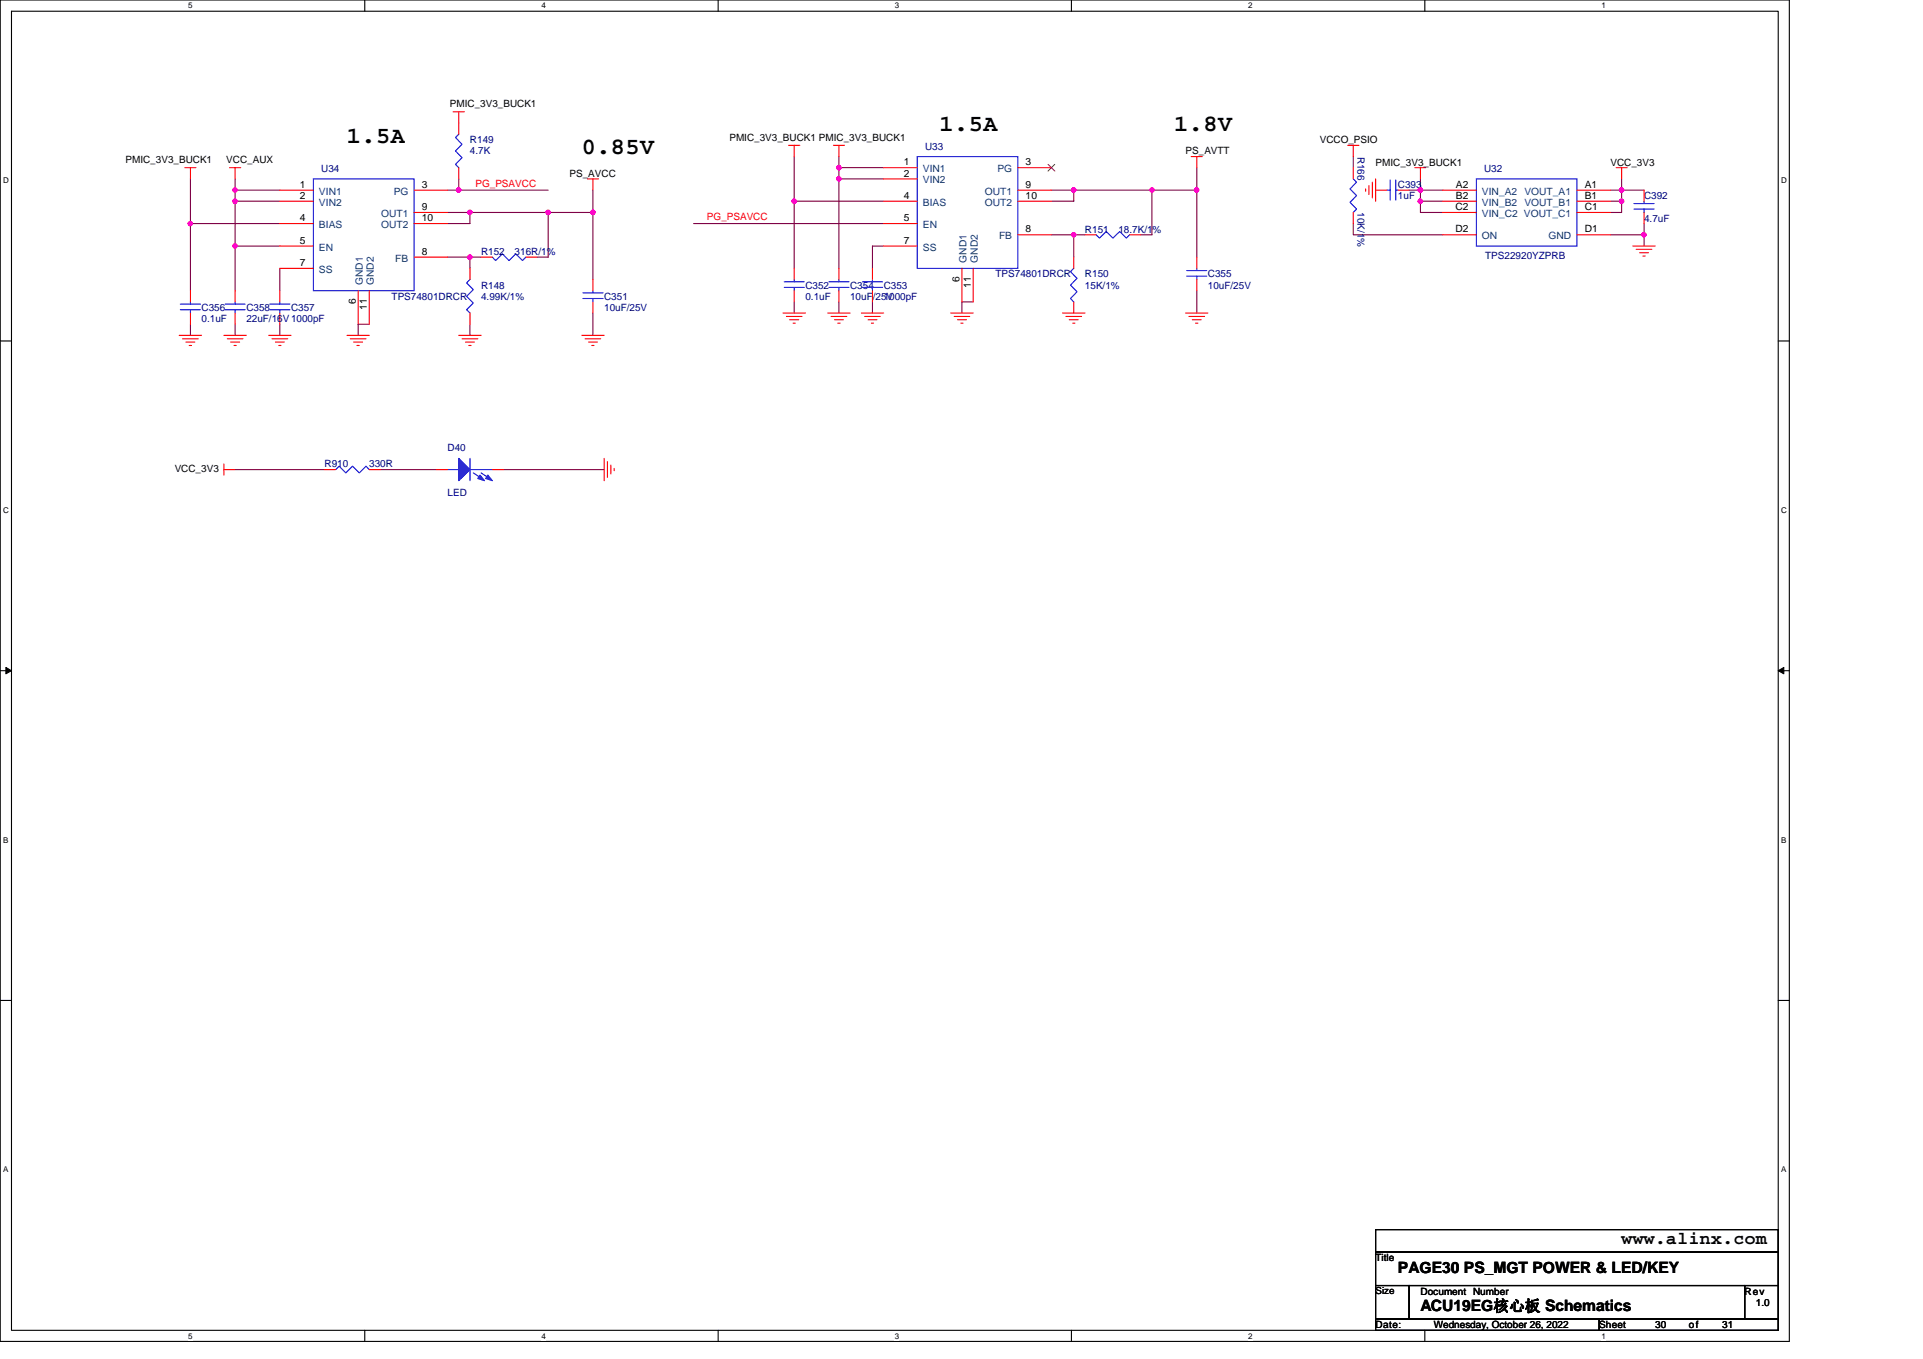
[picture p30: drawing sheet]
<svg xmlns="http://www.w3.org/2000/svg" width="297mm" height="210mm" viewBox="0 0 297 210" stroke-linecap="round" stroke-linejoin="round" font-family="sans-serif">
<defs><g id="words">
<g font-size="3.6">
<text x="53.6" y="22">1.5A</text>
<text x="89.9" y="23.8">0.85V</text>
<text x="145.1" y="20.3">1.5A</text>
<text x="181.4" y="20.3">1.8V</text>
</g>
<text font-size="2.8" x="250.5" y="192.3">www.alinx.com</text>
<g font-size="2.4">
<text x="215.9" y="196.7">PAGE30 PS_MGT POWER &amp; LED/KEY</text>
<text x="219.4" y="202.6">ACU19EG核心板 Schematics</text>
</g>
<g font-size="1.5">
<text x="69.5" y="16.6">PMIC_3V3_BUCK1</text>
<text x="112.7" y="21.8">PMIC_3V3_BUCK1 PMIC_3V3_BUCK1</text>
<text x="183.1" y="23.9">PS_AVTT</text>
<text x="203.9" y="22.1">VCCO_PSIO</text>
<text x="19.4" y="25.2">PMIC_3V3_BUCK1</text>
<text x="34.9" y="25.2">VCC_AUX</text>
<text x="46.3" y="29">1</text>
<text x="65.2" y="29">3</text>
<text x="88" y="27.3">PS_AVCC</text>
<text x="139.6" y="25.5">1</text>
<text x="139.6" y="27.3">2</text>
<text x="158.4" y="29">9</text>
<text x="158.4" y="25.5">3</text>
<text x="212.5" y="25.6">PMIC_3V3_BUCK1</text>
<text x="224.9" y="29">A2</text>
<text x="244.8" y="29">A1</text>
<text x="248.8" y="25.6">VCC_3V3</text>
<text x="46.3" y="30.7">2</text>
<text x="46.3" y="34.2">4</text>
<text x="65.2" y="32.5">9</text>
<text x="65.2" y="34.2">10</text>
<text x="139.6" y="30.7">4</text>
<text x="139.6" y="34.2">5</text>
<text x="158.4" y="35.9">8</text>
<text x="158.4" y="30.7">10</text>
<text x="224.8" y="32.5">C2</text>
<text x="224.8" y="35.9">D2</text>
<text x="224.9" y="30.7">B2</text>
<text x="244.8" y="35.9">D1</text>
<text x="244.8" y="32.5">C1</text>
<text x="244.8" y="30.7">B1</text>
<text x="46.3" y="37.7">5</text>
<text x="46.3" y="41.1">7</text>
<text x="65.2" y="39.4">8</text>
<text x="139.6" y="37.7">7</text>
<text x="55" y="47" transform="rotate(-90 55 47)">6</text>
<text x="56.7" y="47.9" transform="rotate(-90 56.7 47.9)">11</text>
<text x="148.2" y="43.6" transform="rotate(-90 148.2 43.6)">6</text>
<text x="150" y="44.4" transform="rotate(-90 150 44.4)">11</text>
<text x="27" y="72.9">VCC_3V3</text>
<text x="212.5" y="194.9">Title</text>
<text x="212.5" y="200">Size</text>
<text x="219.4" y="200">Document Number</text>
<text x="269.5" y="200">Rev</text>
<text x="271.2" y="201.8">1.0</text>
<text x="212.5" y="205.2">Date:</text>
<text x="221.5" y="205.2">Wednesday, October 26, 2022</text>
<text x="247" y="205.2">Sheet</text>
<text x="255.7" y="205.2">30</text>
<text x="260.9" y="205.2">of</text>
<text x="266" y="205.2">31</text>
</g>
<g font-size="1.5" fill="#000080">
<text x="72.6" y="22.1">R149</text>
<text x="72.6" y="23.9">4.7K</text>
<text x="142.9" y="23.2">U33</text>
<text x="49.6" y="26.6">U34</text>
<text x="209.7" y="24.2" transform="rotate(90 209.7 24.2)">R166</text>
<text x="215.9" y="29">C393</text>
<text x="229.3" y="26.6">U32</text>
<text x="167.6" y="35.9">R151</text>
<text x="172.8" y="35.9">18.7K/1%</text>
<text x="209.7" y="32.8" transform="rotate(90 209.7 32.8)">10K/1%</text>
<text x="215.9" y="30.8">1uF</text>
<text x="254" y="30.8">C392</text>
<text x="254" y="34.2">4.7uF</text>
<text x="74.3" y="39.4">R152</text>
<text x="79.5" y="39.4">316R/1%</text>
<text x="229.4" y="40.1">TPS22920YZPRB</text>
<text x="60.5" y="46.3">TPS74801DRCR</text>
<text x="74.3" y="44.6">R148</text>
<text x="74.3" y="46.3">4.99K/1%</text>
<text x="93.3" y="46.3">C351</text>
<text x="124.4" y="44.6">C352</text>
<text x="124.4" y="46.3">0.1uF</text>
<text x="131.3" y="44.6">C354</text>
<text x="131.3" y="46.3">10uF/25V</text>
<text x="136.5" y="44.6">C353</text>
<text x="136.5" y="46.3">1000pF</text>
<text x="153.8" y="42.9">TPS74801DRCR</text>
<text x="167.6" y="42.9">R150</text>
<text x="167.6" y="44.6">15K/1%</text>
<text x="186.6" y="42.9">C355</text>
<text x="186.6" y="44.6">10uF/25V</text>
<text x="31.1" y="48">C356</text>
<text x="31.1" y="49.8">0.1uF</text>
<text x="38.1" y="48">C358</text>
<text x="38.1" y="49.8">22uF/16V1000pF</text>
<text x="45" y="48">C357</text>
<text x="93.3" y="48">10uF/25V</text>
<text x="69.1" y="69.6">D40</text>
<text x="50.1" y="72.2">R910</text>
<text x="57" y="72.2">330R</text>
<text x="69.1" y="76.7">LED</text>
</g>
<g font-size="1.5" fill="#f00">
<text x="73.4" y="28.8">PG_PSAVCC</text>
<text x="109.2" y="34">PG_PSAVCC</text>
</g>
<g font-size="1.5" fill="#004080">
<text x="142.6" y="26.6">VIN1</text>
<text x="142.6" y="28.3">VIN2</text>
<text x="154.1" y="26.6">PG</text>
<text x="49.3" y="30.1">VIN1</text>
<text x="49.3" y="31.8">VIN2</text>
<text x="49.3" y="35.2">BIAS</text>
<text x="58.9" y="33.5">OUT1</text>
<text x="58.9" y="35.2">OUT2</text>
<text x="60.8" y="30.1">PG</text>
<text x="142.6" y="31.8">BIAS</text>
<text x="142.6" y="35.2">EN</text>
<text x="152.1" y="30.1">OUT1</text>
<text x="152.1" y="31.8">OUT2</text>
<text x="228.9" y="30.1">VIN_A2</text>
<text x="228.9" y="31.8">VIN_B2</text>
<text x="228.9" y="33.5">VIN_C2 VOUT_C1</text>
<text x="235.5" y="30.1">VOUT_A1</text>
<text x="235.5" y="31.8">VOUT_B1</text>
<text x="49.3" y="38.7">EN</text>
<text x="61.1" y="40.4">FB</text>
<text x="142.6" y="38.7">SS</text>
<text x="149.3" y="40.6" transform="rotate(-90 149.3 40.6)">GND1</text>
<text x="151" y="40.6" transform="rotate(-90 151 40.6)">GND2</text>
<text x="154.3" y="37">FB</text>
<text x="228.9" y="37">ON</text>
<text x="239.2" y="37">GND</text>
<text x="49.3" y="42.2">SS</text>
<text x="56" y="44" transform="rotate(-90 56 44)">GND1</text>
<text x="57.8" y="44" transform="rotate(-90 57.8 44)">GND2</text>
</g>
<g font-size="1.2">
<text x="29.1" y="1.3">5</text>
<text x="83.6" y="1.3">4</text>
<text x="138.2" y="1.3">3</text>
<text x="192.8" y="1.3">2</text>
<text x="247.4" y="1.3">1</text>
<text x=".5" y="28.3">D</text>
<text x="275.1" y="28.3">D</text>
<text x=".5" y="79.2">C</text>
<text x="275.1" y="79.2">C</text>
<text x=".5" y="130.2">B</text>
<text x="275.1" y="130.2">B</text>
<text x=".5" y="181.1">A</text>
<text x="275.1" y="181.1">A</text>
<text x="29.1" y="206.8">5</text>
<text x="83.6" y="206.8">4</text>
<text x="138.2" y="206.8">3</text>
<text x="192.8" y="206.8">2</text>
<text x="247.4" y="206.8">1</text>
</g>
</g></defs>
<path d="M0 0h276.4v207.3h-276.4zM1.8 1.7h272.9v203.8h-272.9z" fill="none" stroke="#000" stroke-width=".17"/>
<g fill="#fff">
<path d="M29.1 .2h.6v1.4h-.6z"/>
<path d="M29.1 205.7h.6v1.4h-.6z"/>
</g>
<path d="M56.3 0v1.7M56.3 205.5v1.8" fill="none" stroke="#000" stroke-width=".17"/>
<g fill="#fff">
<path d="M83.6 .2h.7v1.4h-.7z"/>
<path d="M83.6 205.7h.7v1.4h-.7z"/>
</g>
<path d="M110.9 0v1.7M110.9 205.5v1.8" fill="none" stroke="#000" stroke-width=".17"/>
<g fill="#fff">
<path d="M138.2 .2h.7v1.4h-.7z"/>
<path d="M138.2 205.7h.7v1.4h-.7z"/>
</g>
<path d="M165.5 0v1.7M165.5 205.5v1.8" fill="none" stroke="#000" stroke-width=".17"/>
<g fill="#fff">
<path d="M192.8 .2h.6v1.4h-.6z"/>
<path d="M192.8 205.7h.6v1.4h-.6z"/>
</g>
<path d="M220.1 0v1.7M220.1 205.5v1.8" fill="none" stroke="#000" stroke-width=".17"/>
<g fill="#fff">
<path d="M247.4 .2h.6v1.4h-.6z"/>
<path d="M247.4 205.7h.6v1.4h-.6z"/>
<path d="M.5 27.2h.8v1.4h-.8z"/>
<path d="M275.1 27.2h.9v1.4h-.9z"/>
<path d="M.5 78.1h.8v1.4h-.8z"/>
<path d="M275.1 78.1h.9v1.4h-.9z"/>
</g>
<path d="M0 52.7h1.8M274.7 52.7h1.7" fill="none" stroke="#000" stroke-width=".17"/>
<g fill="#fff">
<path d="M.5 129.1h.8v1.4h-.8z"/>
<path d="M275.1 129.1h.8v1.4h-.8z"/>
</g>
<path d="M0 103.6h1.8M274.7 103.6h1.7" fill="none" stroke="#000" stroke-width=".17"/>
<path d="M.9 103.1l.9 .5-.9 .5zM274.7 103.6l.8-.5v1z" fill="#000" stroke="#000" stroke-width=".15"/>
<g fill="#fff">
<path d="M.5 180h.8v1.4h-.8z"/>
<path d="M275.1 180h.8v1.4h-.8z"/>
</g>
<path d="M0 154.6h1.8M274.7 154.6h1.7M212.5 190h62.2v3.5h-62.2zM212.5 193.5h62.2v5.1h-62.2zM212.5 198.6h5.2v5.2h-5.2zM217.7 198.6h51.8v5.2h-51.8zM269.5 198.6h5.2v5.2h-5.2zM212.5 203.8h34.5v1.7h-34.5zM247 203.8h27.7v1.7h-27.7z" fill="none" stroke="#000" stroke-width=".17"/>
<g fill="none" stroke="#800040" stroke-width=".17">
<path d="M29.4 34.5h13.8M29.4 27.6v6.9M29.4 34.5v10.4M36.3 38v6.9M36.3 29.4h6.9M36.3 29.4v1.7h6.9M36.3 27.6v1.8M36.3 31.1v6.9h6.9M69.1 32.8h3.5M69.1 39.7h3.5v1.8M69.1 29.4h1.8M70.9 29.4h13.8"/>
<path d="M70.9 27.6v1.8M72.6 32.8h12.1M72.6 32.8v1.7h-3.5M72.6 39.7h1.7M84.7 32.8h6.9M84.7 32.8v6.9h-1.8M91.6 29.4v3.4M91.6 32.8v10.4M107.1 34.5h29.4M122.7 24.2v6.9h13.8M122.7 31.1v10.4M129.6 24.2v1.7h6.9"/>
<path d="M129.6 25.9v1.7h6.9M129.6 27.6v13.9M136.5 38h-1.7v3.5M162.4 29.4h3.5M162.4 36.3h3.5v3.4M165.9 29.4v1.7h-3.5M165.9 29.4h12v6.9h-1.7M165.9 36.3h1.7M177.9 29.4h7M184.9 25.9v3.5M184.9 29.4v10.3M209 34.5v1.8h13.9"/>
<path d="M209 24.2v1.7M217.7 29.4h1.7M219.4 29.4v1.7M219.4 29.4h3.5M219.4 31.1h3.5M219.4 27.6v1.8M219.4 31.1v1.7h3.5M248.8 36.3h5.2M248.8 29.4h1.7M248.8 31.1h1.7M250.5 29.4v1.7M250.5 31.1v1.7h-1.7"/>
<path d="M250.5 27.6v1.8M250.5 29.4h3.5M254 34.5v1.8M254 36.3v1.7M29.4 50.1v1.7M36.3 50.1v1.7M43.2 50.1v1.7M43.2 41.5v3.4M57 50.1h-1.7v1.7M72.6 50.1v1.7M91.6 48.4v3.4M122.7 46.7v1.7"/>
<path d="M129.6 46.7v1.7M134.8 46.7v1.7M150.3 46.7h-1.7v1.7M184.9 44.9v3.5M36.3 72.6h13.8M58.8 72.6h8.6M77.8 72.6h15.5"/>
</g>
<g fill="#f0f" stroke="#f0f" stroke-width=".17">
<circle cx="219.4" cy="29.4" r=".34"/>
<circle cx="250.5" cy="31.1" r=".34"/>
<circle cx="219.4" cy="31.1" r=".34"/>
<circle cx="250.5" cy="29.4" r=".34"/>
<circle cx="253.9" cy="36.3" r=".33"/>
<circle cx="72.6" cy="32.8" r=".34"/>
<circle cx="91.6" cy="32.8" r=".34"/>
<circle cx="70.8" cy="29.4" r=".34"/>
<circle cx="165.8" cy="36.3" r=".33"/>
<circle cx="177.9" cy="29.4" r=".34"/>
<circle cx="165.8" cy="29.4" r=".34"/>
<circle cx="129.6" cy="27.6" r=".33"/>
<circle cx="129.6" cy="25.9" r=".34"/>
<circle cx="122.7" cy="31.1" r=".34"/>
<circle cx="184.8" cy="29.4" r=".34"/>
<circle cx="72.6" cy="39.7" r=".34"/>
<circle cx="84.7" cy="32.8" r=".34"/>
<circle cx="36.3" cy="29.4" r=".34"/>
<circle cx="29.4" cy="34.5" r=".34"/>
<circle cx="36.3" cy="38" r=".34"/>
<circle cx="36.3" cy="31.1" r=".34"/>
</g>
<g fill="none" stroke="#f00" stroke-width=".17">
<path d="M70 17.3h1.7M70.9 17.3v3.4M28.6 25.9h1.7M29.4 25.9v1.7M35.5 25.9h1.7M36.3 25.9v1.7M43.2 29.4h5.2M43.2 31.1h5.2M43.2 34.5h5.2M43.2 38h5.2M64 39.7h5.1M64 32.8h5.1"/>
<path d="M64 34.5h5.1M64 29.4h5.1M70.9 25.9v1.7M74.3 39.7h1.7M81.2 39.7h1.7M90.7 27.6h1.8M91.6 27.6v1.8M121.8 22.5h1.7M122.7 22.5v1.7M128.7 22.5h1.7M129.6 22.5v1.7M136.5 25.9h5.2"/>
<path d="M136.5 27.6h5.2M136.5 31.1h5.2M136.5 34.5h5.2M136.5 38h5.2M157.2 36.3h5.2M157.2 29.4h5.2M157.2 31.1h5.2M157.2 25.9h5.2M165.9 39.7v1.8M167.6 36.3h1.7M174.5 36.3h1.7M184 24.2h1.7"/>
<path d="M184.9 24.2v1.7M184.9 39.7v1.8M208.2 22.5h1.7M209 22.5v1.7M209 25.9v1.7M209 32.8v1.7M210.9 29.2v.3M211.5 28.7v1.4M212 28.2v2.4M212.5 29.4h1.7M212.5 27.6v3.5M215.9 29.4h1.8"/>
<path d="M218.5 25.9h1.8M219.4 25.9v1.7M222.9 29.4h5.1M222.9 31.1h5.1M222.9 32.8h5.1M222.9 36.3h5.1M243.6 29.4h5.2M243.6 31.1h5.2M243.6 32.8h5.2M243.6 36.3h5.2M249.6 25.9h1.8M250.5 25.9v1.7"/>
<path d="M252.2 38h3.5M252.7 38.5h2.5M253.3 39.1h1.3M253.8 39.6h.3M254 29.4v1.7M254 32.8v1.7M27.7 51.8h3.4M28.2 52.3h2.4M28.7 52.9h1.4M29.2 53.4h.4M29.4 44.9v1.8M29.4 48.4v1.7"/>
<path d="M34.6 51.8h3.5M35.1 52.3h2.4M35.6 52.9h1.4M36.1 53.4h.4M36.3 44.9v1.8M36.3 48.4v1.7M41.5 51.8h3.5M42 52.3h2.4M42.5 52.9h1.4M43 53.4h.4M43.2 41.5h5.2M43.2 44.9v1.8"/>
<path d="M43.2 48.4v1.7M53.6 51.8h3.4M54.1 52.3h2.4M54.6 52.9h1.4M55.1 53.4h.4M55.3 44.9v5.2M57 44.9v5.2M70.9 51.8h3.4M71.4 52.3h2.4M71.9 52.9h1.4M72.4 53.4h.4M72.6 48.4v1.7"/>
<path d="M72.6 41.5v1.7M89.9 51.8h3.4M90.4 52.3h2.4M90.9 52.9h1.4M91.4 53.4h.4M91.6 43.2v1.7M91.6 46.7v1.7M120.9 48.4h3.5M121.5 48.9h2.4M122 49.4h1.4M122.5 49.9h.3M122.7 41.5v1.7"/>
<path d="M122.7 44.9v1.8M127.9 48.4h3.4M128.4 48.9h2.4M128.9 49.4h1.4M129.4 49.9h.4M129.6 41.5v1.7M129.6 44.9v1.8M133.1 48.4h3.4M133.6 48.9h2.4M134.1 49.4h1.4M134.6 49.9h.3M134.8 41.5v1.7"/>
<path d="M134.8 44.9v1.8M146.9 48.4h3.4M147.4 48.9h2.4M147.9 49.4h1.4M148.4 49.9h.4M148.6 41.5v5.2M150.3 41.5v5.2M164.1 48.4h3.5M164.7 48.9h2.4M165.2 49.4h1.4M165.7 49.9h.3M165.9 46.7v1.7"/>
<path d="M183.1 48.4h3.5M183.6 48.9h2.5M184.2 49.4h1.3M184.7 49.9h.3M184.9 43.2v1.7M34.6 72.6h1.7M34.6 71.7v1.7M50.1 72.6h1.8M57 72.6h1.8M67.4 72.6h1.7M76 72.6h1.8M93.3 70.8v3.5"/>
<path d="M93.8 71.3v2.5M94.4 71.9v1.3M94.9 72.4v.3"/>
</g>
<g fill="none" stroke="#00f" stroke-width=".17">
<path d="M48.4 27.6h15.6v17.3h-15.6zM70.9 20.7l-.5 .6 1 1-1 1 1 1.1-1 1 .5 .5M76 39.7l.6 .6 1-1.1 1 1.1 1.1-1.1 1 1.1 .5-.6M141.7 24.2h15.5v17.3h-15.5zM169.3 36.3l.5 .5 1.1-1 1 1 1-1 1.1 1 .5-.5M209 27.6l.5 .6-1 1 1 1-1 1.1 1 1-.5 .5M214.2 29.4h.5M214.7 27.8v3.1M215.6 29.4h.3M215.6 27.8v3.1M228 27.6h15.6v10.4h-15.6zM252.4 32.3h3.1"/>
<path d="M252.4 31.5h3.1M254 31.1v.4M254 32.3v.5M27.9 47.9h3.1M27.9 47h3.1M29.4 46.7v.3M29.4 47.9v.5M34.8 47.9h3.1M34.8 47h3.1M36.3 46.7v.3M36.3 47.9v.5M41.7 47.9h3.1"/>
<path d="M41.7 47h3.1M43.2 46.7v.3M43.2 47.9v.5M72.6 43.2l-.5 .5 1 1-1 1.1 1 1-1 1.1 .5 .5M90 46.1h3.2M90 45.3h3.2M91.6 44.9v.4M91.6 46.1v.6M121.1 44.4h3.1M121.1 43.5h3.1M122.7 43.2v.3M122.7 44.4v.5"/>
<path d="M128 44.4h3.1M128 43.5h3.1M129.6 43.2v.3M129.6 44.4v.5M133.2 44.4h3.1M133.2 43.5h3.1M134.8 43.2v.3M134.8 44.4v.5M165.9 41.5l-.5 .5 1 1-1 1 1 1.1-1 1 .5 .6M183.3 42.7h3.1M183.3 41.8h3.1M184.9 41.5v.3"/>
<path d="M184.9 42.7v.5M51.9 72.6l.5-.6 1 1.1 1.1-1.1 1 1.1 1-1.1 .5 .6M69.1 72.6h1.8M72.6 70.8v3.5M72.6 72.6h3.4M73.1 73.1l1.6 1M74.3 73.1l1.6 1"/>
</g>
<path d="M161.9 25.4l1 1M162.9 25.4l-1 1" fill="none" stroke="#804000" stroke-width=".15"/>
<g fill="#00f" stroke="#00f" stroke-width=".17">
<path d="M70.9 70.8l1.7 1.8-1.7 1.7z" fill-rule="evenodd"/>
<path d="M74.1 73.4l.7 .9-1-.4z" fill-rule="evenodd"/>
<path d="M75.4 73.4l.6 .9-1-.4z" fill-rule="evenodd"/>
</g>
<use href="#words"/>
</svg>
